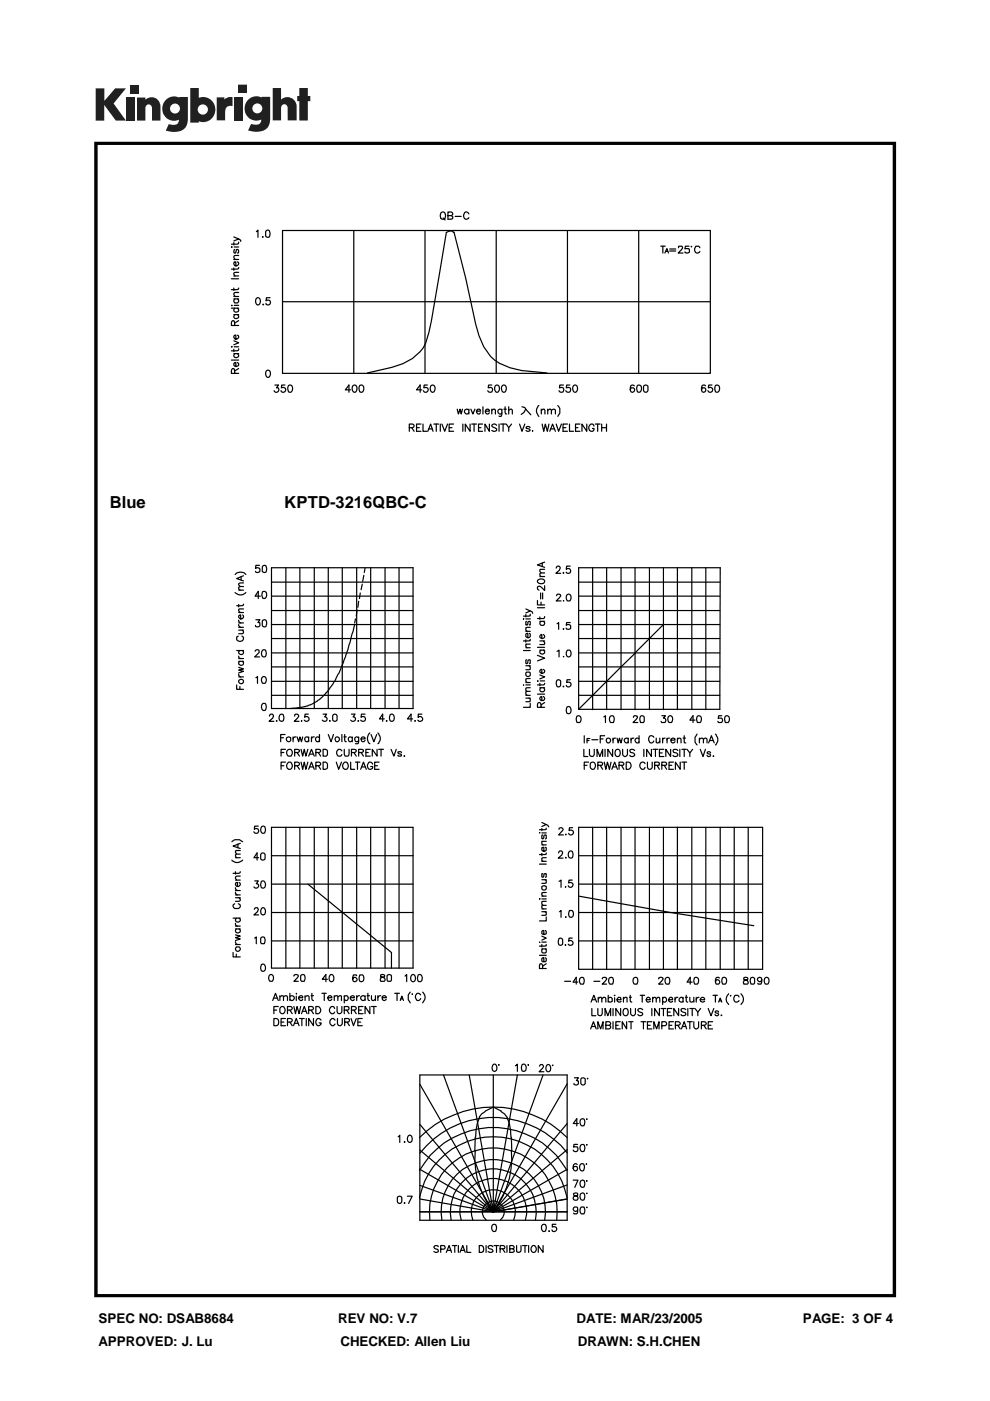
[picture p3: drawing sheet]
<svg xmlns="http://www.w3.org/2000/svg" width="210mm" height="297mm" viewBox="0 0 210 297" stroke-linecap="round" stroke-linejoin="round" font-family="sans-serif">
<defs><g id="words">
<g font-size="3.5">
<text x="23.3" y="107.7">Blue</text>
<text x="60.3" y="107.7">KPTD-3216QBC-C</text>
</g>
<g font-size="2.8">
<text x="20.9" y="280.5">SPEC NO: DSAB8684</text>
<text x="71.7" y="280.5">REV NO: V.7</text>
<text x="122.2" y="280.5">DATE: MAR/23/2005</text>
<text x="170.2" y="280.5">PAGE: 3 OF 4</text>
<text x="20.9" y="285.4">APPROVED: J. Lu</text>
<text x="72.2" y="285.4">CHECKED: Allen Liu</text>
<text x="122.5" y="285.4">DRAWN: S.H.CHEN</text>
</g>
</g></defs>
<path d="M20 30.1v244.9h170v-244.9zM20.7 30.7h168.6v243.7h-168.6z" fill="#010101"/>
<g fill="#231f20">
<path d="M20.2 18.7h1.9v2.7l2.3-2.7h2.3l-2.6 3.2 2.6 3.7h-2.1l-2.5-3.3v3.3h-1.9z"/>
<path d="M26.7 20.7h1.8v4.9h-1.8z"/>
<path d="M49.6 20.7h1.8v4.9h-1.8z"/>
<path d="M27.7 18h1.8v1.8h-1.8z"/>
<path d="M50.6 17.9h1.8v1.8h-1.8z"/>
<path d="M29 20.7h1.8v.4a1.9 1.9 0 0 1 2.2-.3 1.9 1.9 0 0 1 1 2v2.8h-1.8v-2.7a.7 .7 0 0 0-.7-.8 .7 .7 0 0 0-.7 .8v2.7h-1.8z"/>
<path d="M46 20.6h1.6v.5a2.02 2.02 0 0 1 1.7-.5v1.9h-.2a1.12 1.12 0 0 0-1.4 1.3v1.7h-1.7z"/>
<path d="M57.8 18.7h1.8v2.4a1.98 1.98 0 0 1 2.2-.3 1.98 1.98 0 0 1 1.1 2v2.7h-1.9v-2.6a.7 .7 0 0 0-.7-.8 .7 .7 0 0 0-.7 .8v2.6h-1.8z"/>
<path d="M63.5 18.7h1.8v1.6h.5v1.1h-.5v4.1h-1.8v-4.1h-.5v-1.1h.5z"/>
<path d="M40.3 18.7v7.3h1.8v-.3a2.63 2.63 0 0 0 3.6-2.5 2.63 2.63 0 0 0-3.6-2.5v-2zM41.9 23.2a1.1 1.1 0 0 1 2.2 0 1.1 1.1 0 0 1-2.2 0z"/>
<path d="M35.3 21a2.56 2.56 0 0 0-.6 3.3 2.56 2.56 0 0 0 3.3 1.1 1.09 1.09 0 0 1-1.6 1.1l-.6-.2-.7 1.4a5.3 5.3 0 0 0 3.8-.2 2.69 2.69 0 0 0 .9-2.4v-4.5h-1.8v.1l-.8-.2a2.44 2.44 0 0 0-1.9 .5zM36 23a1.1 1.1 0 0 1 2.2 0 1.1 1.1 0 0 1-2.2 0z"/>
<path d="M52.8 21a2.56 2.56 0 0 0-.6 3.3 2.56 2.56 0 0 0 3.2 1 1.09 1.09 0 0 1-1.5 1.1l-.7-.1-.6 1.4a5.3 5.3 0 0 0 3.7-.3 2.69 2.69 0 0 0 1-2.3v-4.6h-1.8v.2l-.8-.3a2.44 2.44 0 0 0-1.9 .6zM53.5 23a1.06 1.06 0 0 1 2.1 0 1.06 1.06 0 0 1-2.1 0z"/>
</g>
<g fill="none" stroke="#000" stroke-width=".26">
<path d="M49.1 52.4h.1zM49.1 59.1h1.5M49.6 50.2l1 .5-1 .4M49.6 51.4v.5M49.6 56.8v.5M49.6 58.5h1M49.6 55h1M49.7 52.4h.9M49.7 52.9l-.1 .3 .1 .4h.2l.2-.6 .2-.1a.53 .53 0 0 1 .2 .7h-.2M50.3 55.5a.36 .36 0 0 1 .2 .6 .52 .52 0 0 1-.7 .2 .52 .52 0 0 1-.1-.8h.3v.9M50.6 57.7h-.8l-.2 .2 .2 .6M50.6 56.7l-.1 .3-.2 .1h-1.2"/>
<path d="M50.6 54.2h-.8a.36 .36 0 0 0-.1 .6l.1 .2M50.6 51.3l-.1 .4-.2 .1h-1.2M50.6 50.7l.4 .2v.3M54.4 49.1l.3-.3v1.5M55.7 50.2v.1zM56.5 48.9h.6l.2 .6-.2 .7a.56 .56 0 0 1-.8-.1v-1zM59.9 48.9h90.7v30.3h-90.7zM75 48.9v30.3M90.1 48.9v30.3M93.4 45.2a.55 .55 0 0 1 .7-.2 .55 .55 0 0 1 .4 .5 .65 .65 0 0 1-.2 .9 .65 .65 0 0 1-.9-.1zM93.9 46.2l.5 .5M95 45.7h.7l.3-.2-.1-.4-.2-.2h-.7v1.6l.9-.1 .1-.4-.3-.3"/>
<path d="M96.3 49.3l-.6-.3-1.1 .3-3.6 21.1a8.2 8.2 0 0 1-5.6 6.7l-2.3 .8-5.2 1.2M96.3 49.2l2.4 9.7 2.2 9.9a12.8 12.8 0 0 0 4 7.5l1 .7 2.2 1 2.5 .6 5.4 .5M96.5 45.9h1.3M99.4 45.4a.56 .56 0 0 0-.6-.5 .56 .56 0 0 0-.5 .6 .63 .63 0 0 0 .3 .9 .63 .63 0 0 0 .8-.3M105.2 48.9v30.3M120.3 48.9v30.3M135.4 48.9v30.3M140.1 52.2h1M140.5 52.2v1.4M141 53.6l.4-.9 .3 .9M141.1 53.3h.5M142 52.8h1.3"/>
<path d="M142 53.2h1.3M143.9 52.5a.44 .44 0 0 1 .5-.3 .44 .44 0 0 1 .3 .4l-.9 1h1M146.1 52.2h-.8l-.1 .6a.58 .58 0 0 1 .8-.1 .58 .58 0 0 1 .2 .8l-.6 .1h-.4v-.2M146.6 52.2l.1 .1-.2 .1zM148.4 52.5a.58 .58 0 0 0-.6-.3 .58 .58 0 0 0-.5 .5v.4a.58 .58 0 0 0 .5 .6 .58 .58 0 0 0 .6-.4M49.1 73.5h.1zM49.1 64.7h.1zM49.1 76.3h1.5M49.1 65.3h1.5M49.6 72.2l1 .5-1 .4M49.6 75h1M49.6 61.1v.5"/>
<path d="M49.6 74v.6M49.6 66.7h1M49.6 63.4h1M49.6 62.9h1M49.7 73.5h.9M49.7 64.7h.9M49.7 79.2v-1l-.4-.1-.2 .5v.6h1.5M49.7 75a.48 .48 0 0 0 0 .7 .48 .48 0 0 0 .7 0 .48 .48 0 0 0-.1-.7M49.7 69v-.9l-.4-.1-.2 .4v.6h1.5M49.7 66.7a.48 .48 0 0 0 0 .7 .48 .48 0 0 0 .7 0 .48 .48 0 0 0-.1-.7M49.7 65.3a.48 .48 0 0 0 0 .7 .48 .48 0 0 0 .7 0 .48 .48 0 0 0-.1-.7M49.7 63.4a.52 .52 0 0 0 0 .8 .52 .52 0 0 0 .8-.1 .45 .45 0 0 0-.2-.7"/>
<path d="M50.3 76.9l.2 .1a.47 .47 0 0 1-.2 .7 .47 .47 0 0 1-.6-.2 .47 .47 0 0 1 .1-.6h.2v.8M50.3 71.1h.2a.49 .49 0 0 1-.1 .7 .49 .49 0 0 1-.7-.1 .49 .49 0 0 1 .1-.6h.2v.8M50.6 74l-.1 .3-.2 .1h-1.2M50.6 62h-.8a.36 .36 0 0 0-.1 .6l.1 .3M50.6 61.1l-.1 .2-.2 .1h-1.2M50.6 78.1l-.9 .5M50.6 68l-.9 .5M54.3 63.4a.48 .48 0 0 1 .4-.3 .48 .48 0 0 1 .4 .3 .83 .83 0 0 1-.5 1.3l-.2-.1a1.16 1.16 0 0 1-.1-1.2zM55.8 64.5v.2zM56.4 78.7a.48 .48 0 0 1 .4-.2 .48 .48 0 0 1 .5 .2 .83 .83 0 0 1-.6 1.3 .94 .94 0 0 1-.3-1.3zM57.3 63.1h-.8l-.1 .7a.53 .53 0 0 1 .8 0 .53 .53 0 0 1 0 .7 .53 .53 0 0 1-.8 0v-.2M59.9 64h90.7"/>
<path d="M58.3 81.6h.7l-.4 .6h.2a.5 .5 0 0 1 .1 .9 .5 .5 0 0 1-.8-.3M60.4 81.6h-.7l-.1 .6a.54 .54 0 0 1 .9 0 .54 .54 0 0 1-.2 .8 .54 .54 0 0 1-.7-.2M61.2 81.7a.53 .53 0 0 1 .8 .2 .75 .75 0 0 1 0 .9 .75 .75 0 0 1-.8 .3l-.2-.6zM74.3 82.7h-1.1l.8-1.1v1.6M74.8 81.9a.48 .48 0 0 1 .4-.3 .48 .48 0 0 1 .4 .3 .83 .83 0 0 1-.5 1.3 .94 .94 0 0 1-.3-1.3zM76.3 81.7a.53 .53 0 0 1 .8 .2 .75 .75 0 0 1 0 .9 .75 .75 0 0 1-.8 .3l-.2-.6zM86.8 90.7l.8-.1 .2-.3-.1-.2-.2-.2h-.7v1.5M87.3 90.7l.5 .7M88.3 90.7h.6M89.3 89.9h-1v1.5h1M89.4 82.7h-1.1l.8-1.1v1.6M89.7 89.9v1.5h.8"/>
<path d="M90.6 81.6h-.7v.6a.54 .54 0 0 1 .8 0 .54 .54 0 0 1-.1 .8 .54 .54 0 0 1-.8-.2M90.7 91.4l.6-1.5 .5 1.5M90.9 90.9h.7M91.5 81.7a.45 .45 0 0 1 .7 .2 .83 .83 0 0 1-.6 1.3 .95 .95 0 0 1-.1-1.5zM92 89.9h1M92.5 89.9v1.5M93.4 89.9v1.5M93.7 89.9l.6 1.5 .6-1.5M95.2 90.7h.6M96.2 89.9h-1v1.5h1M96.9 86.8l.3 1 .3-1 .3 1 .2-1M98.1 89.9v1.5"/>
<path d="M99.4 86.9a.52 .52 0 0 0-.8-.1 .52 .52 0 0 0 0 .8 .52 .52 0 0 0 .8-.1M99.4 86.8v1M99.7 89.9v1.5l-1.1-1.5v1.5M99.8 86.8l.5 1 .4-1M100 89.9h1M100.5 89.9v1.5M101 87.2h.9l-.1-.4a.48 .48 0 0 0-.7 .1 .48 .48 0 0 0 .1 .7 .48 .48 0 0 0 .7-.1M101.5 90.7h.5M102.3 89.9h-.8v1.5h.8M102.4 86.2v1.6M102.9 87.2h.9l-.1-.4a.48 .48 0 0 0-.7 .1 .48 .48 0 0 0 .1 .7 .48 .48 0 0 0 .7-.1M103.8 89.9v1.5l-1-1.5v1.5"/>
<path d="M104.3 87a.45 .45 0 0 1 .7-.2v1M104.3 81.6h-.7l-.1 .6a.54 .54 0 0 1 .8 0 .54 .54 0 0 1-.1 .8 .54 .54 0 0 1-.8-.2M104.3 86.8v1M105.1 81.7a.45 .45 0 0 1 .7 .2 .83 .83 0 0 1-.5 1.3 .95 .95 0 0 1-.2-1.5zM105.3 90.2a.61 .61 0 0 0-1 0l.1 .3 .9 .5v.3l-.3 .1-.7-.1M105.8 89.9v1.5M106.2 89.9h1M106.4 81.9a.48 .48 0 0 1 .4-.3 .48 .48 0 0 1 .5 .3 .83 .83 0 0 1-.6 1.3 .94 .94 0 0 1-.3-1.3zM106.4 86.8l-.1 1.4h-.5M106.4 86.9a.48 .48 0 0 0-.7 0 .48 .48 0 0 0 0 .7 .48 .48 0 0 0 .7-.1M106.7 89.9v1.5M106.8 86.8h.5"/>
<path d="M107.1 86.2v1.2l.1 .3 .2 .1M107.3 89.9l.6 .8v.7M107.9 87l.6-.2 .1 .2v.8M107.9 86.2v1.6M108.5 89.9l-.6 .8M110.2 89.9l.5 1.5 .6-1.5M110.7 86.2l.6 .2 1.3 1.5M111.4 86.8l-.3 .6-.6 .5M112.4 90.7a.48 .48 0 0 0-.4-.3 .48 .48 0 0 0-.5 .3l.9 .5-.4 .2-.5-.1M112.9 91.3v.1zM114.3 86a1.52 1.52 0 0 0 0 2.3M114.8 87l.6-.2 .1 .2v.8"/>
<path d="M114.8 86.8v1M114.9 89.9l.4 1.5 .3-1.5 .5 1.5 .3-1.5M116.1 87l.6-.2 .2 .2v.8M116.1 86.8v1M116.6 91.4l.6-1.5 .6 1.5M116.8 90.9h.7M116.9 87a.56 .56 0 0 1 .8-.2l.1 1M117.9 89.9l.5 1.5 .6-1.5M118.3 86a1.73 1.73 0 0 1 0 2.3M119.4 90.7h.6M119.5 81.6h-.8l-.1 .6a.54 .54 0 0 1 .8 0 .54 .54 0 0 1-.1 .8 .54 .54 0 0 1-.8-.2M120.3 89.9h-.9v1.5h.9"/>
<path d="M120.7 89.9v1.5h.9M120.8 81.6h-.7v.6a.54 .54 0 0 1 .8 0 .54 .54 0 0 1-.1 .8 .54 .54 0 0 1-.8-.2M121.5 81.9a.48 .48 0 0 1 .4-.3 .48 .48 0 0 1 .5 .3 .83 .83 0 0 1-.5 1.3 .94 .94 0 0 1-.4-1.3zM122 90.7h.5M123 89.9h-1v1.5h1M124.4 89.9v1.5l-1-1.5v1.5M125.9 90.3v-.1a.62 .62 0 0 0-.8-.1 .62 .62 0 0 0-.3 .7 .58 .58 0 0 0 .5 .7 .58 .58 0 0 0 .6-.4v-.3h-.3M126.2 89.9h1M126.7 89.9v1.5M127.6 90.7h1M127.6 89.9v1.5M128.6 89.9v1.5"/>
<path d="M134.5 81.8l-.4-.2a.83 .83 0 0 0-.5 .8 .83 .83 0 0 0 .5 .8 .48 .48 0 0 0 .4-.7 .48 .48 0 0 0-.8-.1l-.1 .3M135.2 81.7a.56 .56 0 0 1 .7 .2 .75 .75 0 0 1 .1 .9 .75 .75 0 0 1-.8 .3l-.2-.6zM136.4 81.9a.56 .56 0 0 1 1 0v.3a.64 .64 0 0 1-.5 1 .66 .66 0 0 1-.5-1zM149.6 81.8l-.1-.1a.45 .45 0 0 0-.7 .2l-.1 .8 .2 .4a.48 .48 0 0 0 .7-.1 .48 .48 0 0 0-.1-.7 .48 .48 0 0 0-.7 .1l-.1 .3M151 81.6h-.7l-.1 .6a.54 .54 0 0 1 .8 0 .54 .54 0 0 1-.1 .8 .54 .54 0 0 1-.8-.2M151.7 81.7a.56 .56 0 0 1 .8 .2 .75 .75 0 0 1 0 .9 .75 .75 0 0 1-.8 .3l-.2-.6zM89 238.4l15.6 18.5-15.6-13.1M89 227.9h31.3v30.8h-31.3zM94 227.9l10.6 29-15.6-27M99.5 227.9l5.1 29v-29M101.7 236.8l-.5 1.4-.4 2.9M102.9 235.7l-.8 .5-.5 .6"/>
<path d="M102.9 235.6l1.7-.9 1.7 .9M104.6 225.7l.2-.1a.79 .79 0 0 1 .6 .8 .79 .79 0 0 1-.6 .7h-.2a1.02 1.02 0 0 1 0-1.4zM105.8 225.7l.1 .1-.2 .1zM106.2 235.7l.8 .5a7.5 7.5 0 0 1 1.3 4.9M109.3 226l.4-.4v1.5M109.7 227.9l-5.1 29 10.5-29M110.7 225.7l.3-.1a.79 .79 0 0 1 .6 .8 .79 .79 0 0 1-.6 .7h-.3l-.2-.6zM112 225.7l.1 .1-.2 .1zM114.4 226l.2-.3h.4l.2 .4-.9 1.1h1M116 225.8l.2-.1a.79 .79 0 0 1 .6 .8 .79 .79 0 0 1-.6 .7l-.2-.1a1.02 1.02 0 0 1 0-1.3zM117.2 225.8l.1 .1-.2 .1zM120.3 229.8l-15.7 27.1 15.7-18.7"/>
<path d="M121.8 228.5h.8l-.4 .6 .3 .1a.51 .51 0 0 1-.1 .8 .51 .51 0 0 1-.7-.3M122.6 238.2h-1.1l.8-1v1.5M123.1 237.4a.48 .48 0 0 1 .8 0l.1 .4a.78 .78 0 0 1-.5 .9 .86 .86 0 0 1-.4-1.3zM123.1 228.8a.55 .55 0 0 1 1 0v.4a.6 .6 0 0 1-.5 .8 .61 .61 0 0 1-.5-.8zM124.4 237.2l.1 .1-.2 .1zM124.6 228.6l.1 .1-.2 .1zM84.2 253.9a.55 .55 0 0 1 1 0v.3a.64 .64 0 0 1-.5 .9 .66 .66 0 0 1-.5-.9zM84.4 241l.4-.3v1.5M85.7 255.1h.2zM85.7 242.1h.2zM86.4 253.6h1l-.8 1.5M86.6 240.8l.2-.1a.79 .79 0 0 1 .6 .7 .79 .79 0 0 1-.6 .8l-.2-.1a1.02 1.02 0 0 1 0-1.3z"/>
<path d="M88.9 241.2a22.2 22.2 0 0 1 31.4 0M88.9 248.2a18 18 0 0 1 31.4 0M88.9 254a15.9 15.9 0 0 1 15.7-13 15.9 15.9 0 0 1 15.7 13M89 254.2l15.6 2.7h-15.6h31.3M89 247.9l15.6 9-15.6-5.6M91.1 258.6a13.6 13.6 0 0 1 13.5-15.2 13.6 13.6 0 0 1 13.4 15.2M93.7 258.6a11 11 0 0 1 10.9-12.8 11 11 0 0 1 10.9 12.8M95.7 258.6a9.1 9.1 0 0 1 8.9-10.8 9.1 9.1 0 0 1 8.9 10.8M97.8 258.6a7 7 0 0 1 6.8-8.8 7 7 0 0 1 6.8 8.8M100.2 258.6a4.7 4.7 0 0 1 4.4-6.3 4.7 4.7 0 0 1 4.3 6.3M100.8 244a18.3 18.3 0 0 0 3.8 12.9M100.8 241.1l-.1 2.9"/>
<path d="M103.1 258.6a2.3 2.3 0 0 1-.2-3.3 2.3 2.3 0 0 1 3.4 0 2.3 2.3 0 0 1-.2 3.3M104.3 259.8a.48 .48 0 0 1 .5-.2 .48 .48 0 0 1 .4 .2l.1 .4a.74 .74 0 0 1-.6 .9 .93 .93 0 0 1-.4-1.3zM108.4 244a18.3 18.3 0 0 1-3.8 12.9M108.4 241.1l.1 2.9M114.9 259.8a.48 .48 0 0 1 .4-.2 .48 .48 0 0 1 .4 .2l.1 .4a.74 .74 0 0 1-.6 .9 .93 .93 0 0 1-.3-1.3zM117.9 259.6h-.8v.6a.55 .55 0 0 1 .8 0 .55 .55 0 0 1-.1 .8 .55 .55 0 0 1-.8-.2M120.3 243.7l-15.7 13.2 15.7-9M120.3 251.2l-15.7 5.7 15.7-2.7-15.7 2.7M120.3 244.4a19.9 19.9 0 0 0-31.3 .1M121.5 250.2h1l-.6 1.5M121.6 253.1l.3 .4a.53 .53 0 0 1 .7 .4 .53 .53 0 0 1-.6 .6 .53 .53 0 0 1-.4-.7l.9-.4v-.4l-.5-.1zM122.4 246.9l-.1-.1a.45 .45 0 0 0-.7 .2 .92 .92 0 0 0 .4 1.3 .48 .48 0 0 0 .4-.7 .48 .48 0 0 0-.8-.1l-.1 .2"/>
<path d="M122.5 256.4a.46 .46 0 0 1-.5 .4 .46 .46 0 0 1-.4-.5 .46 .46 0 0 1 .4-.4l.5 .2v1l-.2 .3h-.6l-.1-.2M122.5 242.6h-.8l-.1 .6 .1-.1a.54 .54 0 0 1 .8 .2 .54 .54 0 0 1-.2 .8 .54 .54 0 0 1-.8-.3M123 247a.48 .48 0 0 1 .4-.3 .48 .48 0 0 1 .4 .3l.1 .3a.74 .74 0 0 1-.6 1 .93 .93 0 0 1-.3-1.3zM123.1 250.5a.48 .48 0 0 1 .8 0v.9l-.1 .3h-.3a.86 .86 0 0 1-.4-1.2zM123.1 242.9a.48 .48 0 0 1 .8 0l.1 .3a.78 .78 0 0 1-.5 1 .86 .86 0 0 1-.4-1.3zM123.2 253l.4-.1a.88 .88 0 0 1 0 1.6h-.1a.89 .89 0 0 1-.3-1.5zM123.2 255.9h.6l.2 .6-.2 .9h-.3a.74 .74 0 0 1-.4-1.2zM124.3 246.7l.1 .1-.1 .1zM124.4 252.9l.1 .1-.2 .1zM124.4 255.9l.1 .1-.2 .1zM124.4 250.3l.1 .1-.2 .1zM124.4 242.6l.1 .1-.2 .1z"/>
<path d="M92.9 264.3a.51 .51 0 0 0-.5-.2 .51 .51 0 0 0-.4 .3l.2 .4 .6 .1 .1 .2v.3l-.3 .1-.6-.1M93.4 264.8h.9v-.6l-.9-.1v1.4M94.6 265.5l.6-1.4 .5 1.4M94.9 265.1h.7M95.9 264.1h.9M96.4 264.1v1.4M97.2 264.1v1.4M97.5 265.5l.6-1.4 .5 1.4M97.8 265.1h.7M99 264.1v1.4h.8M101.6 264.1h.5a.82 .82 0 0 1 0 1.4h-.5zM103.1 264.1v1.4"/>
<path d="M104.5 264.3a.61 .61 0 0 0-1 0l.2 .4 .5 .1 .3 .3v.3l-.3 .1-.7-.1M104.8 264.1h.9M105.3 264.1v1.4M106 264.8h.9l.2-.4-.4-.3h-.7v1.4M106.5 264.8l.6 .7M107.5 264.1v1.4M108.1 264.8h.7l.2-.4-.3-.3h-.6v1.4l.8-.1 .1-.3-.3-.3M109.5 264.1v1.3l.4 .1 .5-.1 .1-1.3M110.8 264.1h.9M111.3 264.1v1.4M112.1 264.1v1.4M112.8 264.2a.67 .67 0 0 1 .9 .6 .67 .67 0 0 1-.9 .6l-.2-.4z"/>
<path d="M115.1 264.1v1.4l-1-1.4v1.4M116.4 260.9v.2z"/>
</g>
<g fill="none" stroke="#000" stroke-width=".25">
<path d="M55 119.9h-.7l-.1 .6a.52 .52 0 0 1 .7-.1 .52 .52 0 0 1 0 .8 .52 .52 0 0 1-.7-.1M55.8 119.9h.6l.1 .6-.1 .8a.55 .55 0 0 1-.8-.2v-.9zM115 119.4v.7M115.5 119.2l-1.5 .6 1.5 .5M49.8 125.6a1.53 1.53 0 0 0 2.3 0M49.8 121.8a1.53 1.53 0 0 1 2.3 0M50.2 137.9h1.4M50.5 134.9a.61 .61 0 0 0-.3 .8 .61 .61 0 0 0 .8 .3 .58 .58 0 0 0 .6-.5 .58 .58 0 0 0-.3-.6M50.6 139.1l.1 .4 .3 .1M50.6 132.4v.3l.4 .3M50.6 131.5v.2l.4 .4M50.6 139.6h1"/>
<path d="M50.6 133.6h1M50.6 133h1M50.6 132.1h1M50.6 129.9h1M50.6 128.2v.5M50.6 125.1h1M50.9 137.9a.48 .48 0 0 0-.1 .7 .48 .48 0 0 0 .7 0 .48 .48 0 0 0 0-.7M51.1 122.2v.8M51.4 133.6a.45 .45 0 0 1 .1 .7l-.9 .1M51.5 130.4a.48 .48 0 0 1 0 .6 .48 .48 0 0 1-.6 .1 .48 .48 0 0 1-.1-.6l.2-.1v.8M51.6 129.1h-.9l-.1 .4 .3 .4M51.6 128.1l-.2 .3h-1.2"/>
<path d="M51.6 124.4h-.7l-.3 .1 .1 .5 .2 .1M51.6 123.6h-.7l-.3 .2v.2l.3 .4M51.6 122.1l-1.4 .6 1.4 .5M54.1 138.1l.3-.3 .5 .1v.4l-.9 1h1M54.3 131.4h.8l-.4 .6h.3a.53 .53 0 0 1 0 .8 .53 .53 0 0 1-.8-.2M55.2 126.4h-1.1l.7-1v1.5M55.7 125.5a.55 .55 0 0 1 .8 .1 .82 .82 0 0 1-.6 1.3l-.2-.1-.2-.6zM55.7 137.8h.6l.2 .6-.1 .6a.47 .47 0 0 1-.5 .3 .47 .47 0 0 1-.4-.3 1.15 1.15 0 0 1 .2-1.2zM55.8 131.5l.3-.1a.88 .88 0 0 1 0 1.5h-.1a.66 .66 0 0 1-.4-.9v-.4zM57.6 120.4h30v29.8h-30zM57.6 138.4h30M57.6 135.4h30"/>
<path d="M57.6 132.4h30M57.6 129.4h30M57.6 126.4h30M57.6 123.4h30M60.6 120.4v29.8M63.6 120.4v29.8M66.6 120.4v29.8M69.6 120.4v29.8M72.6 120.4v29.8M75.2 132.4l-1 3.9-.9 2.6a20 20 0 0 1-5 8.9l-.5 .5-1.3 .8a8.9 8.9 0 0 1-4.2 1l-.8 .1M75.4 131.2l-.2 .9M75.6 120.4v29.8"/>
<path d="M75.7 129.4l-.2 1.2M76 127.5l-.1 1.3M76.4 125.7l-.2 1.2M76.8 123.8l-.2 1.2M77.1 122l-.2 1.3M77.4 120.5l-.2 .9M78.6 120.4v29.8M81.6 120.4v29.8M84.6 120.4v29.8M111 131.1v.2zM111 137.9h1.4M111.5 129.1l.9 .4-.9 .5"/>
<path d="M111.5 137.3h.9M111.5 130.3v.5M111.5 135.6v.5M111.5 133.9h.9M111.5 131.2h.9M111.7 139.9l-.2 .1v.6l.2 .1 .2-.2 .1-.5h.4v.6l-.1 .1M111.7 131.7l-.2 .1v.7h.3l.1-.5 .3-.3 .2 .1v.7h-.1M112.3 134.3a.5 .5 0 0 1 .1 .7 .5 .5 0 0 1-.8 0 .5 .5 0 0 1 .1-.7h.2v.9M112.4 136.6h-.9v.5l.2 .2M112.4 135.6v.2l-.2 .1h-1.2M112.4 133l-.9 .1v.5l.2 .3M112.4 130.2v.3l-.2 .1h-1.2"/>
<path d="M112.4 129.5l.4 .2 .1 .3M114 138.9l1.5 .6-1.5 .6M114 127.3v1h1.5M114 137.2h1.5M114 128.9h1.5M114 123a.86 .86 0 0 1 1.5 .3 .83 .83 0 0 1-.8 .5 .83 .83 0 0 1-.7-.6zM114.5 130.8v.5M114.5 137.8h1M114.5 135.9h1M114.5 131.7h1M114.5 122.2h1M114.6 125.7v1.3"/>
<path d="M114.7 137.8a.47 .47 0 0 0-.1 .7 .47 .47 0 0 0 .7 0 .47 .47 0 0 0-.1-.7M114.7 131.7a.47 .47 0 0 0-.1 .7 .47 .47 0 0 0 .7 0 .47 .47 0 0 0-.1-.7M114.7 127.7v.6M115.1 125.7v1.3M115.2 135.9l.3 .3-.1 .5h-.9M115.2 134.5a.47 .47 0 0 1 .1 .7 .47 .47 0 0 1-.7 0 .47 .47 0 0 1 .1-.7h.2v.9M115.5 130.7l-.3 .4h-1.2M115.5 124.2v1l-1.1-.9-.4 .2v.4l.3 .2M115.5 121.5l-1 .1a.45 .45 0 0 0 .2 .6M115.5 120.7h-1v.4l.2 .4M117.9 120.5l.3-.5h.3l.3 .4-.2 .5-.7 .7h1M118 126.3a.43 .43 0 0 1 .5-.3 .43 .43 0 0 1 .4 .4l-1 1h1.1"/>
<path d="M118.1 132.2l.3-.2v1.4M118.1 138.1l.4-.3v1.5M119.4 133.3h.1zM119.5 139.2h.1M119.5 127.3v.1zM119.5 121.4v.2zM120.3 137.8a.74 .74 0 0 1 .8 .6 .74 .74 0 0 1-.5 .9h-.1a.92 .92 0 0 1-.2-1.5zM120.3 126.1a.45 .45 0 0 1 .7 .1 .73 .73 0 0 1 .1 .9 .73 .73 0 0 1-.8 .3 1.02 1.02 0 0 1 0-1.3zM120.9 132h-.8v.6a.55 .55 0 0 1 .7 0 .55 .55 0 0 1 0 .8 .55 .55 0 0 1-.7-.1v-.1M120.9 120h-.8v.7a.52 .52 0 0 1 .7-.1 .52 .52 0 0 1 0 .8 .52 .52 0 0 1-.7-.1M122.7 120.4h30l-.1 30h-29.9zM122.7 138.4h29.9"/>
<path d="M122.7 135.4h29.9M122.7 132.4h29.9M122.7 129.4h29.9M122.7 126.4h29.9M122.7 123.4h29.9M125.7 120.4v30.1M128.6 120.4v30.1M131.7 120.4v30.1M134.6 120.4v30.1M134.7 138.4l-12 12M137.7 120.4v30.1M140.7 120.4v30.1"/>
<path d="M140.7 132.4l-6.1 6M143.6 120.4v30.1M146.7 120.4v30.1M149.7 120.4v30.1M50.2 145.2v1h1.4M50.6 142.9v.3l.4 .3M50.6 141.5l1 .3-1 .3 1 .2-1 .4M50.6 143.5h1M50.6 140.2h1M50.9 140.2a.48 .48 0 0 0-.1 .7 .48 .48 0 0 0 .7 0 .48 .48 0 0 0 0-.7M50.9 145.6v.6M54.3 143.7l.3-.3v1.5"/>
<path d="M55.5 149.4a.47 .47 0 0 1 .4-.3 .47 .47 0 0 1 .5 .3l.1 .6-.2 .6h-.6a1.15 1.15 0 0 1-.2-1.2zM55.5 143.7a.47 .47 0 0 1 .4-.3 .47 .47 0 0 1 .5 .3 .73 .73 0 0 1 0 .8 .73 .73 0 0 1-.7 .4 1.15 1.15 0 0 1-.2-1.2zM57.1 151.8l.3-.4h.3l.3 .3-.2 .6-.7 .6h1M57.6 147.4h30M57.6 144.5h30M57.6 141.4h30M58.6 152.9h.1zM59.4 151.5l.4-.1a.93 .93 0 0 1 .3 1.3l-.1 .2a.55 .55 0 0 1-.7-.2 1.15 1.15 0 0 1 .1-1.2zM59.5 156.4h.6M59.6 159.5h.6M60.4 155.7h-.9v1.6M60.5 158.9h-.9v1.4"/>
<path d="M61 159l.2-.1a.75 .75 0 0 1 .8 .5 .75 .75 0 0 1-.5 .9 .75 .75 0 0 1-.7-.4 .75 .75 0 0 1 .2-.9zM62.1 156.2v1.1M62.5 151.8v-.1a.43 .43 0 0 1 .5-.3 .43 .43 0 0 1 .3 .5l-.9 1h1M62.5 159.5h.8l.2-.2-.1-.3-.9-.1v1.4M62.7 156.2l-.5 .2-.1 .3M63 156.2l.3 1.1 .3-1.1 .3 1.1 .3-1.1M63 159.5l.5 .8M63.8 158.9l.4 1.4 .3-1.4 .4 1.4 .4-1.4M63.9 152.8v.1zM65.4 151.4h-.7l-.1 .7a.54 .54 0 0 1 .8 0 .54 .54 0 0 1-.1 .8 .54 .54 0 0 1-.8-.2M65.4 156.4a.48 .48 0 0 0-.7 0 .48 .48 0 0 0 0 .7 .48 .48 0 0 0 .7-.1M65.4 156.2v1.1"/>
<path d="M65.7 159.9h.7M66 156.2v1.1M66.6 156.2a.46 .46 0 0 0-.6 .5M67 159.5h.8l.2-.2-.1-.3-.9-.1v1.4M67.5 159.5l.5 .8M67.7 156.4a.48 .48 0 0 0-.7 0 .48 .48 0 0 0 0 .7 .48 .48 0 0 0 .7-.1M67.7 155.7v1.6M68.5 158.9h.5a.8 .8 0 0 1 .5 .7 .8 .8 0 0 1-.5 .7h-.5zM68.5 151.4h.8l-.5 .6a.5 .5 0 0 1 .5 .7 .5 .5 0 0 1-.9 .1l-.1-.1M69.6 155.7l.6 1.6 .5-1.6M69.9 152.9h.1zM70.7 151.5l.3-.1a.66 .66 0 0 1 .5 .9v.4a.55 .55 0 0 1-1 0v-1z"/>
<path d="M72.5 159.2a.57 .57 0 0 0-.6-.3 .57 .57 0 0 0-.5 .5v.4a.57 .57 0 0 0 .5 .5 .57 .57 0 0 0 .6-.3M72.5 155.7v1.6M72.9 156.2h.5M73 158.9v1l.2 .4h.6l.1-.2 .1-1.2M73.1 155.7v1.2l.1 .3 .2 .1M74.5 151.4h.8l-.4 .6a.51 .51 0 0 1 .3 .8 .51 .51 0 0 1-.8-.1M74.5 159.5h.9l.1-.2v-.3l-1-.1v1.4M74.7 156.4a.48 .48 0 0 0-.7 0 .48 .48 0 0 0 0 .7 .48 .48 0 0 0 .7-.1M74.7 156.2v1.1M75 159.5l.5 .8M76 152.8v.1zM76 156.2v1.4l-.6 .1"/>
<path d="M76 156.4a.48 .48 0 0 0-.7 0 .48 .48 0 0 0 0 .7 .48 .48 0 0 0 .7-.1M76 159.5h.9l.2-.2-.1-.3-1-.1v1.4M76.6 156.7h.8l-.1-.4a.48 .48 0 0 0-.6 .1 .48 .48 0 0 0 0 .7 .48 .48 0 0 0 .7-.1M76.6 159.5l.5 .8M77.4 151.4h-.8v.7a.54 .54 0 0 1 .8 0 .54 .54 0 0 1-.2 .8 .54 .54 0 0 1-.7-.2M77.6 159.5h.5M78.4 155.4a1.53 1.53 0 0 0 0 2.3M78.5 158.9h-.9v1.4h.9M78.7 155.7l.6 1.6 .6-1.6M79.9 158.9v1.4l-1-1.4v1.4M80.1 155.4a1.53 1.53 0 0 1 0 2.3M80.3 158.9h1"/>
<path d="M80.8 158.9v1.4M81.5 152.4h-1l.6-1v1.5M81.9 152.9h.2zM82.7 151.5a.75 .75 0 0 1 .9 .5 .75 .75 0 0 1-.4 .9h-.2a1 1 0 0 1-.3-1.4zM82.9 158.9l.6 1.4 .5-1.4M85.1 159.5l-.1-.1h-.6v.1l.1 .3 .5 .1v.4h-.6v-.2M87.5 152.4h-1.1l.8-1v1.5M87.9 152.9h.2zM89.4 151.4h-.7v.7a.54 .54 0 0 1 .8 0 .54 .54 0 0 1-.1 .8 .54 .54 0 0 1-.8-.2M111 145.3h.1M111.5 147.4h.9M111.5 148h.9"/>
<path d="M111.5 145.2h.9M111.5 144.7h.9M111.5 141.1h.9M112.2 148l.2 .2v.5l-.9 .1M112.2 141.1l.2 .3v.5l-.9 .1M112.4 149.1v.9h-1.4M112.4 146.6l-.9 .1v.5l.2 .2M112.4 145.8l-.9 .1v.5l.2 .2M112.4 143.9h-.9v.6l.2 .2M114 144.4h.1zM114 147.2h1.5M114.5 143.1l1 .4-1 .4"/>
<path d="M114.5 145.8h1M114.5 144.9v.5M114.5 144.4h1M114.7 150l-.1-.9-.2-.2-.3 .1-.1 .4v.6h1.5M114.7 145.8a.47 .47 0 0 0-.1 .7 .47 .47 0 0 0 .7 0 .47 .47 0 0 0-.1-.7M115.2 147.7a.47 .47 0 0 1 .1 .7 .47 .47 0 0 1-.7 0 .47 .47 0 0 1 .1-.7h.2v.8M115.2 141.9a.47 .47 0 0 1 .1 .7 .47 .47 0 0 1-.7 0 .47 .47 0 0 1 .1-.7h.2v.9M115.5 144.9l-.3 .3h-1.2M115.5 148.9l-.8 .6M118.1 144.2a.55 .55 0 0 1 .8 .2v.3a.64 .64 0 0 1-.5 .9 .93 .93 0 0 1-.4-1.2zM119.5 145.5v.1zM120.2 149.9l.3-.1a.79 .79 0 0 1 .6 .8 .79 .79 0 0 1-.6 .7l-.3-.1-.1-.6z"/>
<path d="M120.9 144.1h-.7l-.1 .6a.55 .55 0 0 1 .9 0 .55 .55 0 0 1-.2 .8 .55 .55 0 0 1-.7-.2M122.3 151.8a.52 .52 0 0 1 .8 .2 .74 .74 0 0 1 .1 .9 .74 .74 0 0 1-.9 .3l-.1-.6zM122.7 147.4h29.9M122.7 144.5h29.9M122.7 141.4h29.9M123.8 158.9v1.5h.8M123.9 156v1.5M124.5 157h.4M125 158.9l.1 1.2a.5 .5 0 0 0 .5 .3 .5 .5 0 0 0 .4-.4v-1.1M125.1 156.6h-.6v.9M125.5 156.8h1.3M127.3 156.7h.6"/>
<path d="M128 152l.4-.3v1.5M128.2 156h-.9v1.5M128.3 158.9v1.5M129.5 151.8a.45 .45 0 0 1 .6 .2l.1 .6-.1 .6a.75 .75 0 0 1-.9-.4 .75 .75 0 0 1 .3-1zM129.9 158.9v1.5l-1-1.5v1.5M130 156.5v1M130.5 156.5l-.5 .2v.2M130.7 159a.75 .75 0 0 1 .9 .5 .75 .75 0 0 1-.5 .9 .8 .8 0 0 1-.7-.6 .8 .8 0 0 1 .3-.8zM130.8 156.5l.3 1 .2-1 .4 1 .2-1M132 158.9l.1 1.2a.5 .5 0 0 0 .5 .3 .5 .5 0 0 0 .4-.4v-1.1M133.2 156.7a.48 .48 0 0 0-.7-.1 .48 .48 0 0 0 0 .7 .48 .48 0 0 0 .7 0M133.2 156.5v1"/>
<path d="M133.8 156.5v1M134.3 152.1a.43 .43 0 0 1 .5-.4 .43 .43 0 0 1 .4 .5l-1 1h1M134.4 156.5l-.5 .2-.1 .2M134.6 159.1a.56 .56 0 0 0-.6-.3 .56 .56 0 0 0-.5 .4l.1 .3 .8 .2 .2 .3a.56 .56 0 0 1-.5 .4 .56 .56 0 0 1-.6-.3M135.5 156.7a.48 .48 0 0 0-.7-.1 .48 .48 0 0 0 0 .7 .48 .48 0 0 0 .7 0M135.5 156v1.5M135.8 151.8a.55 .55 0 0 1 .8 .2v.9l-.2 .3h-.6l-.1-.6zM136.5 158.9v1.5M138.1 158.9v1.5l-1-1.5v1.5M138.5 158.9h1M138.6 156.3a.64 .64 0 0 0-.9-.2 .64 .64 0 0 0-.1 1 .51 .51 0 0 0 .5 .4 .51 .51 0 0 0 .5-.4M139 158.9v1.5"/>
<path d="M139.1 156.5v.9l.5 .1 .3-.3M139.8 159.6h.6M139.9 156.5v1M140.3 151.7h.8l-.4 .6a.47 .47 0 0 1 .5 .5 .47 .47 0 0 1-.6 .4h-.3l-.1-.3M140.5 156.5v1M140.7 158.9h-.9v1.5h.9M141 156.5l-.5 .2v.2M141.4 156.5v1M141.8 151.8a.45 .45 0 0 1 .7 .2 .73 .73 0 0 1 .1 .8 .73 .73 0 0 1-.8 .4 1.02 1.02 0 0 1 0-1.4zM141.9 156.5l-.5 .2v.2M142.2 158.9v1.5l-1-1.5v1.5M142.3 156.9h.8a.47 .47 0 0 0-.6-.4 .47 .47 0 0 0-.2 .8 .47 .47 0 0 0 .4 .2 .47 .47 0 0 0 .4-.2"/>
<path d="M143.6 156.8a.45 .45 0 0 1 .7-.2l.1 .9M143.6 156.5v1M143.7 159.1a.56 .56 0 0 0-.5-.3 .56 .56 0 0 0-.5 .4l.1 .3 .7 .2 .2 .3a.56 .56 0 0 1-.4 .4 .56 .56 0 0 1-.6-.3M144.1 158.9v1.5M144.6 158.9h.9M144.8 156.5h.5M145.1 156v1.4l.3 .1M145.1 158.9v1.5M145.7 158.9l.6 .7v.8M146.9 158.9l-.6 .7M147.4 152.7h-1.1l.6-1v1.5M147.8 155.6a1.74 1.74 0 0 0 0 2.3"/>
<path d="M147.9 151.8a.55 .55 0 0 1 .7 .2 .74 .74 0 0 1 .1 .9 .74 .74 0 0 1-.8 .3l-.2-.6zM148.3 156.8a.55 .55 0 0 1 .8-.2v.9M148.3 156.5v1M148.5 158.9l.6 1.5 .5-1.5M149.1 156.8a.45 .45 0 0 1 .7-.2l.1 .9M150.2 157.5l.6-1.5 .6 1.5M150.5 157h.7M150.7 159.6l-.3-.2h-.2l-.3 .2 .6 .3 .2 .2-.1 .2-.4 .1-.3-.3M151.7 155.6a1.53 1.53 0 0 1 0 2.3M153 151.7h-.6l-.1 .6a.54 .54 0 0 1 .8 .1 .54 .54 0 0 1-.1 .8 .54 .54 0 0 1-.8-.3M153.8 151.8a.52 .52 0 0 1 .8 .2 .74 .74 0 0 1 0 .9 .74 .74 0 0 1-.8 .3l-.2-.6zM49.2 178.5a1.72 1.72 0 0 1 2.3 0"/>
<path d="M50.4 179v.7M50.9 178.8l-1.5 .6 1.5 .5M54.8 175.2h-.8l-.1 .6a.53 .53 0 0 1 .8 0 .53 .53 0 0 1-.1 .8 .53 .53 0 0 1-.8-.3M55.5 175.2h.6l.2 .6-.2 .8a.75 .75 0 0 1-.9-.4 .75 .75 0 0 1 .3-1zM57.6 175.4h30v29.9h-30zM59.6 162.3h.6M60.5 161.6h-.9v1.5M60.6 175.4v29.9M61.2 161.6a.76 .76 0 0 1 .8 .7 .76 .76 0 0 1-.8 .8 .88 .88 0 0 1 0-1.5zM62.5 162.3h.8l.2-.3-.1-.2-.3-.2h-.6v1.5M63 162.3l.5 .8M63.6 175.4v29.9"/>
<path d="M63.8 161.6l.4 1.5 .3-1.5 .4 1.5 .4-1.5M65.4 160.3l.6-1.4 .6 1.4M65.4 163.1l.6-1.5 .6 1.5M65.7 162.6h.7M66.6 175.4v29.9M67 162.3h.8l.2-.3-.1-.2-.2-.2h-.7v1.5M67.5 162.3l.5 .8M68.5 161.6a.85 .85 0 0 1 .9 .4 .85 .85 0 0 1-.1 .9l-.8 .2zM69.6 175.4v29.9M71.3 161.6l.5 1.5 .6-1.5M72.6 175.4v29.9M73.1 161.6a.76 .76 0 0 1 .8 .7 .76 .76 0 0 1-.8 .8 .88 .88 0 0 1 0-1.5z"/>
<path d="M74.4 161.6v1.5h.8M75.4 161.6h.9M75.6 175.4v29.9M75.8 161.6v1.5M76.5 163.1l.6-1.5 .6 1.5M76.7 162.6h.7M78.6 175.4v29.9M79 162a.56 .56 0 0 0-.6-.4 .56 .56 0 0 0-.5 .6 .63 .63 0 0 0 .3 .8 .63 .63 0 0 0 .8-.2v-.3h-.4M79.4 162.3h.6M80.4 161.6h-1v1.5h1M81.6 175.4v29.9M84.6 175.4v29.9"/>
<path d="M85.7 160.2l.1 .1h-.2zM114.5 176.5l-.1 .1zM114.9 174.4l.9 .4-.9 .4M114.9 175.7v.4M114.9 179.1h.9M114.9 176.6h.9M115.1 177l-.2 .1v.7h.3l.2-.7 .2-.1 .2 .1v.7l-.2 .1M115.6 179.6l.2 .1a.5 .5 0 0 1-.4 .8 .5 .5 0 0 1-.4-.8l.3-.1v.9M115.8 178.4h-.9v.5l.2 .2M115.8 175.6v.2l-.2 .1h-1.2M115.8 174.8l.4 .2 .1 .3M118.5 175.8v-.1a.44 .44 0 0 1 .5-.2 .44 .44 0 0 1 .4 .4l-1 1.1h1.1"/>
<path d="M120 176.8v.2zM121.4 175.5h-.7l-.1 .6a.55 .55 0 0 1 .9 0 .55 .55 0 0 1-.1 .8 .55 .55 0 0 1-.8-.2M122.7 175.4h39v30.1h-39zM123.9 162.3h.6M124.8 161.6h-.9v1.5M125.2 161.8a.7 .7 0 0 1 1 .1 .7 .7 0 0 1-.1 1l-.1 .1a.63 .63 0 0 1-.7-.1 .63 .63 0 0 1-.2-.7zM125.7 175.4v30.1M126.6 160.4v-1.5l.6 1.5 .6-1.5v1.5M126.8 162.3h.8l.2-.5-.4-.2h-.6v1.5M127.3 162.3l.5 .8M128.1 161.6l.4 1.5 .3-1.5 .4 1.5 .4-1.5M128.6 175.4v30.1"/>
<path d="M129.7 163.1l.6-1.5 .6 1.5M130 162.6h.7M131.2 162.3h.9l.2-.5-.4-.2h-.7v1.5M131.7 175.4v30.1M131.8 162.3l.5 .8M132.8 161.6h.5a.82 .82 0 0 1 .5 .7 .82 .82 0 0 1-.5 .8h-.5zM134.6 175.4v30.1M136.8 161.9a.67 .67 0 0 0-1.1-.1 .67 .67 0 0 0 .1 1.1l.3 .2h.3l.4-.4M137.3 161.6v1.1a.52 .52 0 0 0 .5 .4 .52 .52 0 0 0 .5-.4v-1.1M137.7 175.4v30.1M138.8 162.3h.9v-.6l-.9-.1v1.5M139.3 162.3l.5 .8"/>
<path d="M140.3 162.3h.9l.1-.5-.3-.2h-.7v1.5M140.7 175.4v30.1M140.8 162.3l.5 .8M141.8 162.3h.6M142.8 161.6h-1v1.5h1M143.6 175.4v30.1M144.2 161.6v1.5l-1-1.5v1.5M144.6 161.6h1M145.1 161.6v1.5M146.7 175.4v30.1M149.7 175.4v30.1M151.3 160.2v.2z"/>
<path d="M152.7 175.4v30.1M155.7 175.4v30.1M158.6 175.4v30.1M49.2 182.4a1.51 1.51 0 0 0 2.3 0M49.4 194.7h1.5M49.8 191.6a.53 .53 0 0 0-.4 .6 .53 .53 0 0 0 .6 .4h.4a.52 .52 0 0 0 .5-.4 .52 .52 0 0 0-.4-.6M49.9 199.7l.2 .5 .3 .1M49.9 198.2l1 .3-1 .3 1 .3-1 .3M49.9 195.8a.46 .46 0 0 0 .5 .6M49.9 189.1l.2 .6h.3M49.9 188.2l.2 .5 .3 .1M49.9 196.9h1"/>
<path d="M49.9 196.4h1M49.9 190.3h1M49.9 189.7h1M49.9 188.8h1M49.9 186.6h1M49.9 184.8v.5M49.9 181.9h1M50.1 196.9a.48 .48 0 0 0-.1 .7 .48 .48 0 0 0 .7 0 .48 .48 0 0 0 0-.7M50.1 194.7a.48 .48 0 0 0-.1 .7 .48 .48 0 0 0 .7 0 .48 .48 0 0 0 0-.7M50.6 190.3l.3 .4v.3l-1 .1M50.7 187.1a.47 .47 0 0 1 .1 .7 .47 .47 0 0 1-.7 0 .47 .47 0 0 1 .1-.7h.2v.9M50.9 185.8h-.7a.36 .36 0 0 0-.2 .5l.2 .3"/>
<path d="M50.9 184.8v.3l-.3 .1h-1.2M50.9 181.1l-.9 .1a.45 .45 0 0 0 .2 .7M50.9 180.3h-.9l-.1 .5 .3 .3M53.9 192.8l.3-.3h.3l.3 .4-.2 .4-.8 .7h1M54 198.9l.3-.3v1.5M54 186.8h.8l-.5 .6a.5 .5 0 0 1 .4 .8 .5 .5 0 0 1-.9-.2M54.8 181.9h-1l.7-1.1v1.6M55.4 198.7l.4-.1a1 1 0 0 1 .2 1.5h-.6l-.1-.3v-.9zM55.4 186.9l.3-.1a.79 .79 0 0 1 .6 .7 .79 .79 0 0 1-.6 .8l-.3-.1-.1-.6zM55.4 180.9l.4-.1a.66 .66 0 0 1 .4 1v.3a.55 .55 0 0 1-.9 0v-.9zM55.5 192.5h.2a.79 .79 0 0 1 .6 .7 .79 .79 0 0 1-.6 .8l-.2-.1a1.02 1.02 0 0 1 0-1.4zM57.6 199.5h30"/>
<path d="M57.6 193.5h30M57.6 187.5h30M57.6 181.4h30M65.3 187.5l17.7 14.5v3.3M114.4 199.7l.1 .1zM114.4 183.2h1.4M114.5 190.5v.2zM114.9 198.5l.9 .4-.9 .4M114.9 180.9v.5M114.9 199.7h.9M114.9 193.3h.9M114.9 192.7h.9"/>
<path d="M114.9 190.6h.9M114.9 190h.9M114.9 186.5h.9M114.9 182.6h.9M115.1 185.2h-.2v.7l.2 .1 .2-.2 .1-.6h.4v.7l-.2 .1M115.6 193.3l.2 .2v.5l-.9 .1M115.6 186.5l.2 .2v.5l-.9 .1M115.6 197.3l.2 .2a.49 .49 0 0 1-.5 .6 .49 .49 0 0 1-.3-.7l.3-.1v.8M115.8 194.4v.9h-1.4M115.8 191.9l-.9 .1v.5l.2 .2M115.8 191.1l-.9 .1v.5l.2 .2M115.8 189.2l-.9 .1v.4l.2 .3"/>
<path d="M115.8 181.9h-.9v.5l.2 .2M115.8 180.8v.3l-.2 .1h-1.2M118.4 180.8l.3-.4h.3l.3 .4-.2 .5-.7 .6h1M118.5 199l.4-.1a.66 .66 0 0 1 .4 .9v.4a.48 .48 0 0 1-.9 0v-.6zM118.5 186.9l.5-.3v1.5M118.6 193.3l.4-.3v1.5M119.9 194.4h.2zM119.9 188v.1zM120 181.8v.1zM120.7 193a.75 .75 0 0 1 .9 .6 .75 .75 0 0 1-.4 .9h-.2a1 1 0 0 1-.3-1.5zM120.7 180.5h.6l.2 .6-.2 .8a.55 .55 0 0 1-.7-.2 1.15 1.15 0 0 1 .1-1.2zM121.3 198.9h-.7v.7a.54 .54 0 0 1 .8 0 .54 .54 0 0 1-.1 .8 .54 .54 0 0 1-.8-.2"/>
<path d="M121.3 186.6h-.7v.6a.54 .54 0 0 1 .8 0 .54 .54 0 0 1-.1 .8 .54 .54 0 0 1-.8-.2M122.7 190l19.5 3.5 17.6 2.8M122.7 199.5h39M122.7 193.5h39M122.7 187.5h39M122.7 181.4h39M49.4 202v.9h1.5M49.9 200.3h1M50.1 202.3v.6M55.4 204.5a.75 .75 0 0 1 .9 .5 .75 .75 0 0 1-.4 .9h-.2a1 1 0 0 1-.3-1.4zM57.2 206.7a.45 .45 0 0 1 .7 .2 .73 .73 0 0 1 .1 .8 .73 .73 0 0 1-.8 .4 1.02 1.02 0 0 1 0-1.4zM57.8 212.1l.6-1.5 .6 1.5"/>
<path d="M58.1 215.9h.5a.82 .82 0 0 1 .5 .8 .82 .82 0 0 1-.5 .8h-.5zM58.1 211.6h.6M58.1 214.2h.6M59 213.4h-.9v1.5M59.3 211.4l.4-.3 .4 .1v.9M59.3 211.1v1M59.6 213.5a.7 .7 0 0 1 .8 .3 .7 .7 0 0 1-.1 .9l-.1 .1a.72 .72 0 0 1-.9-.2 .72 .72 0 0 1 .1-.9zM59.6 216.7h.6M60.1 211.4a.55 .55 0 0 1 .8-.2l.1 .9M60.5 215.9h-.9v1.6h.9M61 214.2l.8-.1 .2-.3-.1-.2-.3-.2h-.6v1.5M61 216.7l.8-.1 .2-.4-.4-.3h-.6v1.6"/>
<path d="M61.5 211.3a.51 .51 0 0 1 .7-.1 .51 .51 0 0 1 0 .8 .51 .51 0 0 1-.7-.1M61.5 210.6v1.5M61.5 214.2l.5 .7M61.5 216.7l.5 .8M62.2 217.5l.6-1.6 .6 1.6M62.3 207a.47 .47 0 0 1 .5-.4 .47 .47 0 0 1 .4 .4l-.9 1.1h.9M62.3 213.4l.3 1.5 .4-1.5 .4 1.5 .4-1.5M62.5 217h.7M62.8 210.6v.2zM62.8 211.2v.9M63.3 211.5h.9v-.2a.48 .48 0 0 0-.7-.1 .48 .48 0 0 0 0 .7 .48 .48 0 0 0 .7 0M63.5 215.9h1"/>
<path d="M63.8 206.9a.48 .48 0 0 1 .8 0l.1 .6-.2 .6h-.6l-.1-.3zM63.9 214.9l.6-1.5 .6 1.5M64 215.9v1.6M64.2 214.4h.7M64.7 211.4a.55 .55 0 0 1 .7-.2l.1 .9M64.7 211.1v1M64.9 215.9v1.6M65.4 214.2l.9-.1 .2-.3-.1-.2-.3-.2h-.7v1.5M66 211.1h.5M66 214.2l.5 .7M66.1 210.6v1.2l.1 .2 .3 .1M66.5 215.9v1.6l-1.1-1.6v1.6"/>
<path d="M67 213.4h.5a.82 .82 0 0 1 .5 .8 .82 .82 0 0 1-.5 .7h-.5zM68.1 216.3a.57 .57 0 0 0-.7-.4 .57 .57 0 0 0-.4 .6 .63 .63 0 0 0 .2 .9 .63 .63 0 0 0 .9-.3v-.2h-.4M68.2 210.6h1M68.8 210.6v1.5M69.4 207.6h-1.1l.8-1v1.5M69.5 211.5h.9l-.2-.3a.47 .47 0 0 0-.6 .2 .47 .47 0 0 0 .1 .6 .47 .47 0 0 0 .7-.1M70 206.7l.2-.1a.79 .79 0 0 1 .6 .8 .79 .79 0 0 1-.6 .7 .92 .92 0 0 1-.2-1.4zM70.9 211.4a.45 .45 0 0 1 .7-.2v.9M70.9 211.1v1M71 213.8l-.1-.1a.62 .62 0 0 0-.8-.2 .62 .62 0 0 0-.2 .8 .57 .57 0 0 0 .4 .6 .57 .57 0 0 0 .7-.3M71 216.3a.67 .67 0 0 0-1-.1 .67 .67 0 0 0 .1 1l.3 .3h.3l.3-.4M71.5 213.4v1.1a.52 .52 0 0 0 .5 .4 .52 .52 0 0 0 .5-.4v-1.1"/>
<path d="M71.6 215.9v1.1a.52 .52 0 0 0 .5 .5 .52 .52 0 0 0 .5-.5v-1.1M71.6 211.4l.4-.3 .4 .1v.9M73 211.3a.48 .48 0 0 1 .7-.1 .48 .48 0 0 1 0 .7 .48 .48 0 0 1-.7 0M73 214.2l.9-.1v-.6l-.9-.1v1.5M73 211.1v1.5M73.1 216.7l.9-.1v-.6l-.9-.1v1.6M73.5 214.2l.5 .7M73.6 216.7l.5 .8M74.3 211.5h.8v-.2a.48 .48 0 0 0-.7-.1 .48 .48 0 0 0 0 .7 .48 .48 0 0 0 .7 0M74.4 215.9l.5 1.6 .6-1.6M74.5 214.2l.9-.1 .1-.3v-.2l-.3-.2h-.7v1.5M75 214.2l.5 .7"/>
<path d="M75.6 206.9l-.1-.2h-.6l-.1 .6 .1 .7a.48 .48 0 0 0 .6 0 .48 .48 0 0 0 .1-.6 .48 .48 0 0 0-.7-.1l-.1 .3M75.6 211.1v1M75.9 216.7h.6M76 214.2h.6M76.2 211.1l-.5 .2-.1 .2M76.3 206.7a.74 .74 0 0 1 .9 .5 .74 .74 0 0 1-.6 .9 1 1 0 0 1-.3-1.4zM76.8 215.9h-.9v1.6h.9M77 213.4h-1v1.5h1M77.4 211.3a.51 .51 0 0 0-.8-.1 .51 .51 0 0 0 0 .8 .51 .51 0 0 0 .8-.1M77.4 211.1v1M77.8 211.1h.5M78 210.6v1.2l.1 .2 .2 .1"/>
<path d="M78.4 213.4v1.5l-1-1.5v1.5M78.8 211.1v.9l.5 .1 .3-.3M78.8 213.4h1M79.3 213.4v1.5M79.6 211.1v1M80.1 211.1v1M80.7 206.7v.4l.4 .1a.47 .47 0 0 1 .5 .3 .47 .47 0 0 1-.1 .6h-.8a.66 .66 0 0 1 .1-.8 .66 .66 0 0 1 .7-.2v-.4zM80.7 211.1l-.5 .2-.1 .2M81 211.5h.9a.47 .47 0 0 0-.7-.4 .47 .47 0 0 0-.2 .8 .47 .47 0 0 0 .5 .2 .47 .47 0 0 0 .4-.2M82.2 206.7a.55 .55 0 0 1 .8 .2v.9l-.2 .3h-.6l-.1-.3v-.9zM83.7 210.6h1M84.2 210.6v1.5"/>
<path d="M84.9 212.1l.3-.9 .3 .9M84.9 211.8h.5M85.9 207l.3-.4v1.5M87 210.3a1.72 1.72 0 0 0 0 2.3M87.3 206.7l.2-.1a.79 .79 0 0 1 .6 .8 .79 .79 0 0 1-.6 .7h-.2a1.02 1.02 0 0 1 0-1.4zM87.4 210.7l.1 .1-.2 .1zM88.7 206.7l.2-.1a.79 .79 0 0 1 .6 .8 .79 .79 0 0 1-.6 .7h-.2l-.2-.6zM89.2 210.9a.64 .64 0 0 0-1-.2 .64 .64 0 0 0 0 1 .51 .51 0 0 0 .5 .5 .51 .51 0 0 0 .5-.5M89.6 210.3a1.51 1.51 0 0 1 0 2.3M114.4 202.5h1.4M114.9 201.2h.9M114.9 200.3v.5"/>
<path d="M115.1 205.3l-.1-.8-.2-.2-.3 .1-.1 .9h1.4M115.1 201.2a.48 .48 0 0 0-.1 .7 .48 .48 0 0 0 .7 0 .48 .48 0 0 0-.1-.7M115.6 203.1a.48 .48 0 0 1 .1 .6 .48 .48 0 0 1-.6 .1 .48 .48 0 0 1-.1-.7h.3v.8M115.8 200.3v.2l-.2 .1h-1.2M115.8 204.3l-.7 .5M119.7 208.1h1.3M119.8 200.3h.2zM122.5 208.2h-1l.7-1v1.5M123.1 207.3l.3-.1a1 1 0 0 1 .3 1.5 .75 .75 0 0 1-.9-.5 .75 .75 0 0 1 .3-.9zM125.2 218.1l.6-1.5 .6 1.5M125.3 212.5l.6-1.5 .6 1.5M125.5 213.8v1.6h.8"/>
<path d="M125.5 217.6h.7M125.6 212h.6M125.9 208.1h1.3M126.8 213.8v1.3a.5 .5 0 0 0 .5 .2 .5 .5 0 0 0 .4-.4v-1.1M126.8 218.1v-1.5l.5 1.5 .6-1.5v1.5M126.8 211.8l.4-.4h.2l.2 .4v.7M126.8 211.4v1.1M127.6 211.8l.3-.4 .5 .1 .1 1M127.7 207.5a.47 .47 0 0 1 .5-.3 .47 .47 0 0 1 .4 .4l-.9 1.1h.9M128.3 215.4v-1.6l.6 1.6 .6-1.6v1.6M128.5 217.4h.6l.3-.2 .1-.2-.4-.4h-.6v1.5h.6l.4-.2-.1-.4-.3-.1M129 211.7a.48 .48 0 0 1 .7 0 .48 .48 0 0 1 0 .7 .48 .48 0 0 1-.7-.1"/>
<path d="M129 211v1.5M129.3 207.3l.3-.1a1 1 0 0 1 .3 1.5 .75 .75 0 0 1-.9-.5 .75 .75 0 0 1 .3-.9zM130 213.8v1.6M130 216.6v1.5M130.2 211h.2zM130.3 211.5v1M130.6 217.4h.5M130.8 212h.9l-.1-.5a.5 .5 0 0 0-.7 .2 .5 .5 0 0 0 .1 .6 .5 .5 0 0 0 .7 0M131.5 216.6h-.9v1.5h.9M131.6 213.8v1.6l-1-1.6v1.6M132.2 211.8l.3-.4 .4 .1v1M132.2 211.4v1.1"/>
<path d="M132.4 213.9a.69 .69 0 0 1 .8 .3 .69 .69 0 0 1-.1 .8 .53 .53 0 0 1-.6 .3 .53 .53 0 0 1-.4-.5l.1-.7zM132.9 216.6v1.5l-1-1.5v1.5M133.3 216.6h.9M133.5 211.4h.4M133.6 211v1.2l.4 .3M133.7 213.8l.1 1.3a.5 .5 0 0 0 .5 .2 .5 .5 0 0 0 .4-.4v-1.1M133.8 216.6v1.5M134.5 207.3l.3-.1a1 1 0 0 1 .3 1.5 .75 .75 0 0 1-.9-.5 .75 .75 0 0 1 .3-.9zM135.7 211h1M135.9 216.6h1M136.2 211v1.5M136.3 214.1a.54 .54 0 0 0-.6-.3 .54 .54 0 0 0-.5 .4l.3 .3 .6 .2 .2 .2a.56 .56 0 0 1-.5 .5 .56 .56 0 0 1-.6-.3"/>
<path d="M136.4 216.6v1.5M137 212h.9l-.2-.5a.36 .36 0 0 0-.6 .2 .48 .48 0 0 0 .1 .7 .48 .48 0 0 0 .7-.1M137.3 217.4h.6M138.2 216.6h-.9v1.5h.9M138.2 213.8v1.6M138.4 211.8l.3-.4 .4 .1v1M138.4 211.4v1.1M138.6 218.1v-1.5l.6 1.5 .5-1.5v1.5M139.1 211.8l.4-.4h.2l.2 .4v.7M139.6 207.5a.47 .47 0 0 1 .5-.3 .47 .47 0 0 1 .5 .4l-1 1.1h1M139.8 213.8v1.6l-1-1.6v1.6M140.2 213.8h1"/>
<path d="M140.3 217.5l.9-.1 .1-.3v-.3l-.3-.2h-.7v1.5M140.5 211.7l.2-.2a.49 .49 0 0 1 .6 .2 .49 .49 0 0 1-.2 .7 .49 .49 0 0 1-.6-.1M140.5 211.4v1.6M140.7 213.8v1.6M141.3 207.3l.3-.1a1 1 0 0 1 .2 1.5 .75 .75 0 0 1-.8-.5 .75 .75 0 0 1 .3-.9zM141.5 214.6h.6M141.8 212h.8l-.1-.5a.5 .5 0 0 0-.6 .2 .5 .5 0 0 0 0 .6 .5 .5 0 0 0 .7 0M141.8 217.4h.6M142.4 213.8h-.9v1.6h.9M142.8 216.6h-1v1.5h1M143.1 211.4v1.1M143.2 217.4l.9-.1 .1-.3-.1-.2-.3-.2h-.6v1.5"/>
<path d="M143.7 211.4a.55 .55 0 0 0-.6 .6M143.7 217.4l.5 .7M143.9 213.8v1.6l-1-1.6v1.6M144.5 218.1l.6-1.5 .5 1.5M144.7 217.6h.7M144.8 211.7a.36 .36 0 0 0-.6-.2 .5 .5 0 0 0-.2 .8 .5 .5 0 0 0 .8 0M144.8 211.4v1.1M145.3 211.4h.5M145.4 214.1a.54 .54 0 0 0-.6-.3 .54 .54 0 0 0-.4 .4l.1 .2 .7 .3 .2 .2a.56 .56 0 0 1-.4 .5 .56 .56 0 0 1-.6-.3M145.5 211v1.2l.3 .3M145.8 216.6h1M145.8 213.8v1.6"/>
<path d="M146.3 211.4v.8a.36 .36 0 0 0 .6 .2l.2-.2M146.3 213.8h.9M146.3 216.6v1.5M146.8 208.2h-1.1l.6-1v1.5M146.8 213.8v1.6M147.1 216.6l.1 1.3a.5 .5 0 0 0 .5 .2 .5 .5 0 0 0 .4-.4v-1.1M147.1 211.4v1.1M147.3 207.3a.55 .55 0 0 1 .7 .2 .74 .74 0 0 1 .1 .8 .74 .74 0 0 1-.8 .4l-.2-.6zM147.4 213.8l.6 .8v.8M147.6 211.4v1.1M148.2 211.4a.55 .55 0 0 0-.6 .6M148.5 212h.9a.47 .47 0 0 0-.5-.6 .47 .47 0 0 0-.4 .6v.3l.4 .2 .5-.2"/>
<path d="M148.5 213.8l-.5 .8M148.7 217.4l.9-.1 .1-.3v-.2l-.4-.2h-.6v1.5M149.2 217.4l.5 .7M150.2 213.8l.6 1.6 .5-1.6M150.2 217.4h.6M151.1 216.6h-.9v1.5h.9M151.2 211h.9M151.7 211v1.5M152.4 212.5l.3-.9 .3 .9M152.4 214.6l-.3-.3-.4 .1-.1 .2 .6 .2 .2 .3-.1 .2-.4 .1-.3-.3M152.5 207.4l-.1-.1a.45 .45 0 0 0-.6 .2l-.1 .7a.46 .46 0 0 0 .7 .4 .46 .46 0 0 0 0-.8h-.5l-.2 .4M152.5 212.2h.5"/>
<path d="M153 215.2v.2zM153.2 207.3a.52 .52 0 0 1 .8 .2 .74 .74 0 0 1 0 .8 .74 .74 0 0 1-.8 .4l-.2-.6zM154.5 210.7a1.53 1.53 0 0 0 0 2.3M154.9 211l.1 .1-.2 .1zM156.7 211.4a.57 .57 0 0 0-.6-.4 .57 .57 0 0 0-.5 .5v.5a.57 .57 0 0 0 .5 .5 .57 .57 0 0 0 .6-.4M157.1 210.7a1.53 1.53 0 0 1 0 2.3M157.7 207.3v.4l.5 .1a.46 .46 0 0 1 .4 .6 .46 .46 0 0 1-.6 .3h-.3a.66 .66 0 0 1 .1-.8 .66 .66 0 0 1 .7-.2v-.4zM159.2 207.3a.55 .55 0 0 1 .8 .2v.9l-.2 .3h-.6l-.1-.6zM161.5 207.7a.46 .46 0 0 1-.5 .4 .46 .46 0 0 1-.4-.5 .46 .46 0 0 1 .5-.4l.3 .2v1v.3h-.6l-.1-.2M162.3 207.3a.45 .45 0 0 1 .7 .2 .73 .73 0 0 1 0 .8 .73 .73 0 0 1-.7 .4 1.02 1.02 0 0 1 0-1.4z"/>
<circle cx="51.1" cy="144.5" r=".52"/>
<circle cx="61.2" cy="156.7" r=".5"/>
<circle cx="71.5" cy="156.7" r=".48"/>
<circle cx="112" cy="142.9" r=".5"/>
<circle cx="129" cy="157" r=".48"/>
<circle cx="115.3" cy="188.3" r=".48"/>
<circle cx="50.4" cy="201.2" r=".5"/>
</g>
<use href="#words"/>
</svg>
